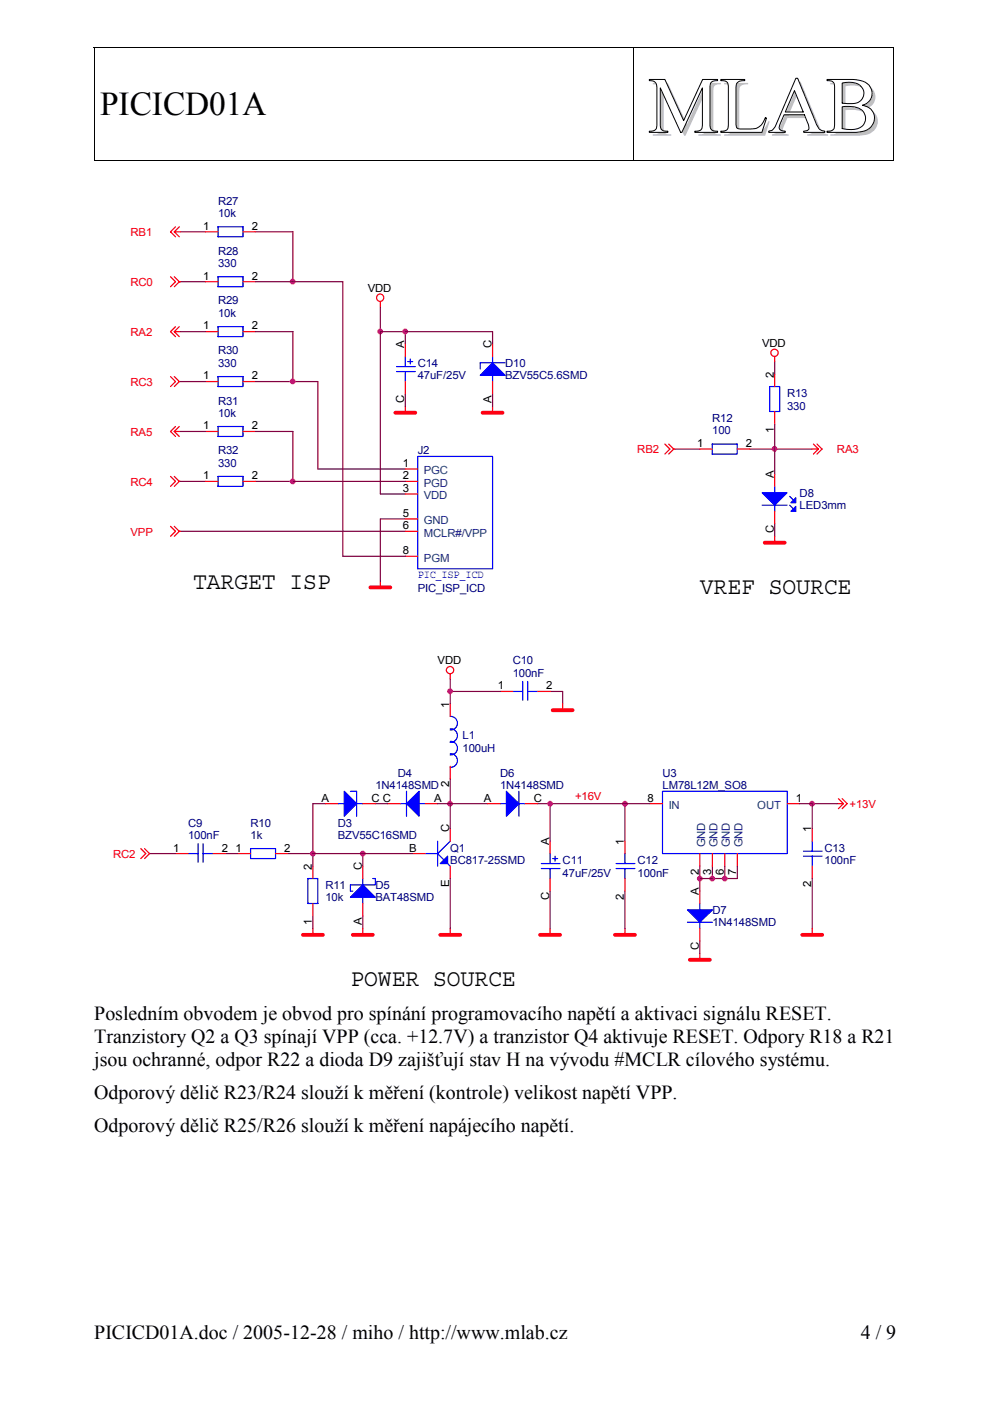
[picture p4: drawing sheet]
<svg xmlns="http://www.w3.org/2000/svg" width="210mm" height="297mm" viewBox="0 0 210 297" stroke-linecap="round" stroke-linejoin="round" font-family="sans-serif">
<defs><g id="words">
<text font-size="16.9" fill="#c0c0c0" x="138.1" y="28.8">MLAB</text>
<text font-size="7.1" x="21.2" y="24.5">PICICD01A</text>
<g font-size="5">
<text x="40.9" y="124.8">TARGET ISP</text>
<text x="148.4" y="125.9">VREF SOURCE</text>
<text x="74.3" y="209">POWER SOURCE</text>
</g>
<g font-size="4.2">
<text x="20" y="216.3">Posledním obvodem je obvod pro spínání programovacího napětí a aktivaci signálu RESET.</text>
<text x="20" y="221.1">Tranzistory Q2 a Q3 spínají VPP (cca. +12.7V) a tranzistor Q4 aktivuje RESET. Odpory R18 a R21</text>
<text x="20" y="226">jsou ochranné, odpor R22 a dioda D9 zajišťují stav H na vývodu #MCLR cílového systému.</text>
<text x="20" y="233">Odporový dělič R23/R24 slouží k měření (kontrole) velikost napětí VPP.</text>
<text x="20" y="240">Odporový dělič R25/R26 slouží k měření napájecího napětí.</text>
<text x="20" y="283.8">PICICD01A.doc / 2005-12-28 / miho / http://www.mlab.cz</text>
<text x="182.5" y="283.8">4 / 9</text>
</g>
<g font-size="2.4" fill="#000080">
<text x="46.2" y="43.4">R27</text>
<text x="46.2" y="46.1">10k</text>
<text x="46.2" y="54">R28</text>
<text x="46.2" y="56.6">330</text>
<text x="46.2" y="64.6">R29</text>
<text x="46.2" y="67.2">10k</text>
<text x="46.2" y="75.1">R30</text>
<text x="46.2" y="77.8">330</text>
<text x="88.6" y="77.8">C14</text>
<text x="107.1" y="77.8">D10</text>
<text x="88.6" y="80.4">47uF/25V</text>
<text x="107.1" y="80.4">BZV55C5.6SMD</text>
<text x="46.2" y="85.8">R31</text>
<text x="46.2" y="88.4">10k</text>
<text x="151" y="89.5">R12</text>
<text x="166.9" y="84.2">R13</text>
<text x="166.9" y="86.8">330</text>
<text x="151" y="92.1">100</text>
<text x="46.2" y="96.4">R32</text>
<text x="46.2" y="99">330</text>
<text x="88.6" y="96.4">J2</text>
<text x="169.5" y="105.3">D8</text>
<text x="169.5" y="108">LED3mm</text>
<text x="88.6" y="125.4">PIC_ISP_ICD</text>
<text x="108.7" y="140.8">C10</text>
<text x="108.7" y="143.5">100nF</text>
<text x="98.1" y="156.7">L1</text>
<text x="98.1" y="159.4">100uH</text>
<text x="79.6" y="167.3">1N4148SMD</text>
<text x="84.3" y="164.7">D4</text>
<text x="106" y="164.7">D6</text>
<text x="106" y="167.3">1N4148SMD</text>
<text x="140.5" y="164.7">U3</text>
<text x="140.5" y="167.3">LM78L12M_SO8</text>
<text x="39.9" y="175.3">C9</text>
<text x="39.9" y="177.9">100nF</text>
<text x="53.1" y="175.3">R10</text>
<text x="53.1" y="177.9">1k</text>
<text x="71.6" y="175.3">D3</text>
<text x="71.6" y="177.9">BZV55C16SMD</text>
<text x="95.5" y="180.6">Q1</text>
<text x="95.5" y="183.2">BC817-25SMD</text>
<text x="119.3" y="183.2">C11</text>
<text x="119.3" y="185.8">47uF/25V</text>
<text x="135.2" y="183.2">C12</text>
<text x="135.2" y="185.8">100nF</text>
<text x="174.8" y="180.6">C13</text>
<text x="174.8" y="183.2">100nF</text>
<text x="69" y="188.5">R11</text>
<text x="69" y="191.1">10k</text>
<text x="79.6" y="188.5">D5</text>
<text x="79.6" y="191.1">BAT48SMD</text>
<text x="151" y="193.8">D7</text>
<text x="151" y="196.4">1N4148SMD</text>
</g>
<g font-size="2.4" fill="#f00">
<text x="27.7" y="50">RB1</text>
<text x="27.7" y="60.6">RC0</text>
<text x="27.7" y="71.2">RA2</text>
<text x="27.7" y="81.8">RC3</text>
<text x="27.7" y="92.4">RA5</text>
<text x="135.1" y="96.1">RB2</text>
<text x="177.5" y="96.1">RA3</text>
<text x="27.7" y="103">RC4</text>
<text x="27.7" y="113.5">VPP</text>
<text x="121.9" y="169.7">+16V</text>
<text x="180.1" y="171.3">+13V</text>
<text x="24" y="181.9">RC2</text>
</g>
<g font-size="2.4">
<text x="43.1" y="48.7">1</text>
<text x="53.4" y="48.7">2</text>
<text x="43.1" y="59.3">1</text>
<text x="53.4" y="59.3">2</text>
<text x="78" y="61.9">VDD</text>
<text x="43.1" y="69.9">1</text>
<text x="53.4" y="69.9">2</text>
<text x="85.7" y="73.7" transform="rotate(-90 85.7 73.7)">A</text>
<text x="104.2" y="73.7" transform="rotate(-90 104.2 73.7)">C</text>
<text x="161.6" y="73.6">VDD</text>
<text x="43.1" y="80.4">1</text>
<text x="53.4" y="80.4">2</text>
<text x="164" y="80.1" transform="rotate(-90 164 80.1)">2</text>
<text x="85.7" y="85.4" transform="rotate(-90 85.7 85.4)">C</text>
<text x="104.2" y="85.4" transform="rotate(-90 104.2 85.4)">A</text>
<text x="43.1" y="91.1">1</text>
<text x="53.4" y="91.1">2</text>
<text x="147.8" y="94.7">1</text>
<text x="158.2" y="94.7">2</text>
<text x="164" y="91.8" transform="rotate(-90 164 91.8)">1</text>
<text x="43.1" y="101.6">1</text>
<text x="53.4" y="101.6">2</text>
<text x="85.4" y="99">1</text>
<text x="85.4" y="101.6">2</text>
<text x="164" y="101.3" transform="rotate(-90 164 101.3)">A</text>
<text x="85.4" y="104.3">3</text>
<text x="85.4" y="109.6">5</text>
<text x="85.4" y="112.2">6</text>
<text x="164" y="112.9" transform="rotate(-90 164 112.9)">C</text>
<text x="85.4" y="117.5">8</text>
<text x="92.8" y="140.8">VDD</text>
<text x="105.5" y="146.1">1</text>
<text x="115.8" y="146.1">2</text>
<text x="95.2" y="150" transform="rotate(-90 95.2 150)">1</text>
<text x="95.2" y="167" transform="rotate(-90 95.2 167)">2</text>
<text x="68.2" y="170">A</text>
<text x="78.8" y="170">C C</text>
<text x="92" y="170">A</text>
<text x="102.6" y="170">A</text>
<text x="113.2" y="170">C</text>
<text x="137.3" y="170">8</text>
<text x="168.7" y="170">1</text>
<text x="95.2" y="176.5" transform="rotate(-90 95.2 176.5)">C</text>
<text x="116.4" y="179.2" transform="rotate(-90 116.4 179.2)">A</text>
<text x="132.3" y="179.2" transform="rotate(-90 132.3 179.2)">1</text>
<text x="172" y="176.5" transform="rotate(-90 172 176.5)">1</text>
<text x="36.7" y="180.6">1</text>
<text x="47" y="180.6">2</text>
<text x="50" y="180.6">1</text>
<text x="60.3" y="180.6">2</text>
<text x="66.1" y="184.4" transform="rotate(-90 66.1 184.4)">2</text>
<text x="76.7" y="184.4" transform="rotate(-90 76.7 184.4)">C</text>
<text x="86.7" y="180.6">B</text>
<text x="148.2" y="185.5" transform="rotate(-90 148.2 185.5)">2</text>
<text x="150.8" y="185.5" transform="rotate(-90 150.8 185.5)">3</text>
<text x="153.5" y="185.5" transform="rotate(-90 153.5 185.5)">6</text>
<text x="156.1" y="185.5" transform="rotate(-90 156.1 185.5)">7</text>
<text x="95.2" y="188.1" transform="rotate(-90 95.2 188.1)">E</text>
<text x="116.4" y="190.8" transform="rotate(-90 116.4 190.8)">C</text>
<text x="132.3" y="190.8" transform="rotate(-90 132.3 190.8)">2</text>
<text x="148.2" y="189.7" transform="rotate(-90 148.2 189.7)">A</text>
<text x="172" y="188.1" transform="rotate(-90 172 188.1)">2</text>
<text x="66.1" y="196.1" transform="rotate(-90 66.1 196.1)">1</text>
<text x="76.7" y="196.1" transform="rotate(-90 76.7 196.1)">A</text>
<text x="148.2" y="201.4" transform="rotate(-90 148.2 201.4)">C</text>
</g>
<g font-size="2.4" fill="#004080">
<text x="89.9" y="100.6">PGC</text>
<text x="89.9" y="103.2">PGD</text>
<text x="89.9" y="105.9">VDD</text>
<text x="89.9" y="111.2">GND</text>
<text x="89.9" y="113.8">MCLR#/VPP</text>
<text x="89.9" y="119.1">PGM</text>
<text x="141.8" y="171.5">IN</text>
<text x="160.6" y="171.5">OUT</text>
<text x="149.5" y="179.7" transform="rotate(-90 149.5 179.7)">GND</text>
<text x="152.1" y="179.7" transform="rotate(-90 152.1 179.7)">GND</text>
<text x="154.8" y="179.7" transform="rotate(-90 154.8 179.7)">GND</text>
<text x="157.4" y="179.7" transform="rotate(-90 157.4 179.7)">GND</text>
</g>
<text font-size="2.4" fill="#00f" x="88.6" y="122.6">PIC_ISP_ICD</text>
</g></defs>
<path d="M137.7 16.8h3.3l3.9 8.8 4.1-8.8h3.1v.3a1.21 1.21 0 0 0-1.6 1.3v8.2a1.2 1.2 0 0 0 1.6 1.2v.3h-4.8v-.3a1.18 1.18 0 0 0 1.6-1.3v-7.9l-4.3 9.5h-.3l-4.3-9.5v8a1.2 1.2 0 0 0 1.6 1.2v.3h-3.9v-.3a1.21 1.21 0 0 0 1.6-1.3v-8a1.3 1.3 0 0 0-1.6-1.4z" fill="none" stroke="#000" stroke-width=".21"/>
<g fill="#fff">
<path d="M152.8 16.9h5.1z"/>
<path d="M152.8 16.9l5.1 .1z"/>
<path d="M152.8 17h5.1z"/>
<path d="M152.8 17l5.1 .1z"/>
<path d="M152.8 17.1h5.1z"/>
<path d="M153.2 17.1l4.3 .1z"/>
<path d="M153.5 17.2h3.6z"/>
<path d="M153.8 17.2l3.1 .1z"/>
<path d="M153.9 17.3h2.9z"/>
<path d="M154 17.3h2.7z"/>
<path d="M154 17.3l2.6 .1z"/>
<path d="M154.1 17.4h2.4z"/>
<path d="M154.1 17.4l2.4 .1z"/>
<path d="M154.2 17.5h2.2z"/>
<path d="M154.3 17.5l2 .1z"/>
<path d="M154.3 17.6h2z"/>
<path d="M154.3 17.6l2 .1z"/>
<path d="M154.3 17.7h2z"/>
<path d="M154.3 17.7l1.9 .1z"/>
<path d="M154.3 17.8h1.9z"/>
<path d="M154.3 17.8l1.9 .1z"/>
<path d="M154.3 17.9h1.8z"/>
<path d="M154.4 17.9l1.7 .1z"/>
<path d="M154.4 18h1.7z"/>
<path d="M154.4 18l1.7 .1z"/>
<path d="M154.4 18.1h1.7z"/>
<path d="M154.4 18.1l1.7 .1z"/>
<path d="M154.4 18.2h1.7z"/>
<path d="M154.4 18.2l1.7 .1z"/>
<path d="M154.4 18.3h1.7z"/>
<path d="M154.4 18.3l1.7 .1z"/>
<path d="M154.4 18.4h1.7z"/>
<path d="M154.4 18.4h1.6z"/>
<path d="M154.4 18.4l1.6 .1z"/>
<path d="M154.4 18.5h1.6z"/>
<path d="M154.4 18.5l1.6 .1z"/>
<path d="M154.4 18.6h1.6z"/>
<path d="M154.4 18.6l1.6 .1z"/>
<path d="M154.4 18.7h1.6z"/>
<path d="M154.4 18.7l1.6 .1z"/>
<path d="M154.4 18.8h1.6z"/>
<path d="M154.4 18.8l1.6 .1z"/>
<path d="M154.4 18.9h1.6z"/>
<path d="M154.4 18.9l1.6 .1z"/>
<path d="M154.4 19h1.6z"/>
<path d="M154.4 19l1.6 .1z"/>
<path d="M154.4 19.1h1.6z"/>
<path d="M154.4 19.1l1.6 .1z"/>
<path d="M154.4 19.2h1.6z"/>
<path d="M154.4 19.2l1.6 .1z"/>
<path d="M154.4 19.3h1.6z"/>
<path d="M154.4 19.3l1.6 .1z"/>
<path d="M154.4 19.4h1.6z"/>
<path d="M154.4 19.4l1.6 .1z"/>
<path d="M154.4 19.5h1.6z"/>
<path d="M154.4 19.5l1.6 .1z"/>
<path d="M154.4 19.6h1.6z"/>
<path d="M154.4 19.6l1.6 .1z"/>
<path d="M154.4 19.7h1.6z"/>
<path d="M154.4 19.7l1.6 .1z"/>
<path d="M154.4 19.8h1.6z"/>
<path d="M154.4 19.8l1.6 .1z"/>
<path d="M154.4 19.9h1.6z"/>
<path d="M154.4 19.9l1.6 .1z"/>
<path d="M154.4 20h1.6z"/>
<path d="M154.4 20l1.6 .1z"/>
<path d="M154.4 20.1h1.6z"/>
<path d="M154.4 20.1l1.6 .1z"/>
<path d="M154.4 20.2h1.6z"/>
<path d="M154.4 20.2l1.6 .1z"/>
<path d="M154.4 20.3h1.6z"/>
<path d="M154.4 20.3l1.6 .1z"/>
<path d="M154.4 20.4h1.6z"/>
<path d="M154.4 20.4l1.6 .1z"/>
<path d="M154.4 20.5h1.6z"/>
<path d="M154.4 20.5l1.6 .1z"/>
<path d="M154.4 20.6h1.6z"/>
<path d="M154.4 20.6l1.6 .1z"/>
<path d="M154.4 20.7h1.6z"/>
<path d="M154.4 20.7l1.6 .1z"/>
<path d="M154.4 20.8h1.6z"/>
<path d="M154.4 20.8l1.6 .1z"/>
<path d="M154.4 20.9h1.6z"/>
<path d="M154.4 20.9l1.6 .1z"/>
<path d="M154.4 21h1.6z"/>
<path d="M154.4 21l1.6 .1z"/>
<path d="M154.4 21.1h1.6z"/>
<path d="M154.4 21.1l1.6 .1z"/>
<path d="M154.4 21.2h1.6z"/>
<path d="M154.4 21.2l1.6 .1z"/>
<path d="M154.4 21.3h1.6z"/>
<path d="M154.4 21.3l1.6 .1z"/>
<path d="M154.4 21.4h1.6z"/>
<path d="M154.4 21.4l1.6 .1z"/>
<path d="M154.4 21.5h1.6z"/>
<path d="M154.4 21.5l1.6 .1z"/>
<path d="M154.4 21.6h1.6z"/>
<path d="M154.4 21.6l1.6 .1z"/>
<path d="M154.4 21.7h1.6z"/>
<path d="M154.4 21.7l1.6 .1z"/>
<path d="M154.4 21.8h1.6z"/>
<path d="M154.4 21.8l1.6 .1z"/>
<path d="M154.4 21.9h1.6z"/>
<path d="M154.4 21.9l1.6 .1z"/>
<path d="M154.4 22h1.6z"/>
<path d="M154.4 22l1.6 .1z"/>
<path d="M154.4 22.1h1.6z"/>
<path d="M154.4 22.1l1.6 .1z"/>
<path d="M154.4 22.2h1.6z"/>
<path d="M154.4 22.2l1.6 .1z"/>
<path d="M154.4 22.3h1.6z"/>
<path d="M154.4 22.3l1.6 .1z"/>
<path d="M154.4 22.4h1.6z"/>
<path d="M154.4 22.4l1.6 .1z"/>
<path d="M154.4 22.5h1.6z"/>
<path d="M154.4 22.5l1.6 .1z"/>
<path d="M154.4 22.6h1.6z"/>
<path d="M154.4 22.6l1.6 .1z"/>
<path d="M154.4 22.7h1.6z"/>
<path d="M154.4 22.7l1.6 .1z"/>
<path d="M154.4 22.8h1.6z"/>
<path d="M154.4 22.8l1.6 .1z"/>
<path d="M154.4 22.9h1.6z"/>
<path d="M154.4 22.9l1.6 .1z"/>
<path d="M154.4 23h1.6z"/>
<path d="M154.4 23l1.6 .1z"/>
<path d="M154.4 23.1h1.6z"/>
<path d="M154.4 23.1l1.6 .1z"/>
<path d="M154.4 23.2h1.6z"/>
<path d="M154.4 23.2l1.6 .1z"/>
<path d="M154.4 23.3h1.6z"/>
<path d="M154.4 23.3l1.6 .1z"/>
<path d="M154.4 23.4h1.6z"/>
<path d="M154.4 23.4l1.6 .1z"/>
<path d="M154.4 23.5h1.6z"/>
<path d="M154.4 23.5l1.6 .1z"/>
<path d="M154.4 23.6h1.6z"/>
<path d="M154.4 23.6l1.6 .1z"/>
<path d="M154.4 23.7h1.6z"/>
<path d="M154.4 23.7l1.6 .1z"/>
<path d="M154.4 23.8h1.6z"/>
<path d="M154.4 23.8l1.6 .1z"/>
<path d="M154.4 23.9h1.6z"/>
<path d="M154.4 23.9l1.6 .1z"/>
<path d="M154.4 24h1.6z"/>
<path d="M154.4 24l1.6 .1z"/>
<path d="M154.4 24.1h1.6z"/>
<path d="M154.4 24.1l1.6 .1z"/>
<path d="M154.4 24.2h1.6z"/>
<path d="M154.4 24.2l1.6 .1z"/>
<path d="M154.4 24.3h1.6z"/>
<path d="M154.4 24.3l1.6 .1z"/>
<path d="M154.4 24.4h1.6z"/>
<path d="M154.4 24.4l1.6 .1z"/>
<path d="M154.4 24.5h1.6z"/>
<path d="M154.4 24.5l1.6 .1z"/>
<path d="M154.4 24.6h1.6z"/>
<path d="M154.4 24.6l1.6 .1z"/>
<path d="M154.4 24.7h1.6z"/>
<path d="M154.4 24.7l1.6 .1z"/>
<path d="M154.4 24.8h1.6z"/>
<path d="M154.4 24.8l1.6 .1z"/>
<path d="M154.4 24.9h1.6z"/>
<path d="M154.4 24.9l1.6 .1z"/>
<path d="M154.4 25h1.6z"/>
<path d="M154.4 25l1.6 .1z"/>
<path d="M162.3 25l.2 .1z"/>
<path d="M154.4 25.1h1.6z"/>
<path d="M162.2 25.1h.3z"/>
<path d="M154.4 25.1l1.6 .1z"/>
<path d="M162.2 25.1l.3 .1z"/>
<path d="M154.4 25.2h1.6z"/>
<path d="M162.2 25.2h.3z"/>
<path d="M154.4 25.2l1.6 .1z"/>
<path d="M162.2 25.2l.3 .1z"/>
<path d="M154.4 25.3h1.6z"/>
<path d="M162.1 25.3h.3z"/>
<path d="M154.4 25.3l1.6 .1z"/>
<path d="M162.1 25.3l.3 .1z"/>
<path d="M154.4 25.4h1.6z"/>
<path d="M162.1 25.4h.3z"/>
<path d="M154.4 25.4l1.6 .1z"/>
<path d="M162.1 25.4l.3 .1z"/>
<path d="M154.4 25.5h1.6z"/>
<path d="M162.1 25.5h.3z"/>
<path d="M162.1 25.5h.2z"/>
<path d="M154.4 25.5l1.6 .1z"/>
<path d="M162 25.5l.3 .1z"/>
<path d="M154.4 25.6h1.6z"/>
<path d="M162 25.6h.3z"/>
<path d="M154.4 25.6l1.6 .1z"/>
<path d="M162 25.6l.3 .1z"/>
<path d="M154.4 25.7h1.6z"/>
<path d="M162 25.7h.3z"/>
<path d="M154.4 25.7l1.6 .1z"/>
<path d="M161.9 25.7l.4 .1z"/>
<path d="M154.4 25.8h1.6z"/>
<path d="M161.9 25.8h.4z"/>
<path d="M154.4 25.8l1.6 .1z"/>
<path d="M161.9 25.8l.4 .1z"/>
<path d="M154.4 25.9h1.6z"/>
<path d="M161.8 25.9h.5z"/>
<path d="M154.4 25.9l1.6 .1z"/>
<path d="M161.8 25.9l.4 .1z"/>
<path d="M154.4 26h1.6z"/>
<path d="M161.8 26h.4z"/>
<path d="M154.4 26l1.6 .1z"/>
<path d="M161.8 26l.4 .1z"/>
<path d="M154.4 26.1h1.6z"/>
<path d="M161.8 26.1h.4z"/>
<path d="M161.7 26.1h.5z"/>
<path d="M154.4 26.1l1.6 .1z"/>
<path d="M161.7 26.1l.5 .1z"/>
<path d="M154.4 26.2h1.6z"/>
<path d="M161.7 26.2h.4z"/>
<path d="M154.4 26.2l1.6 .1z"/>
<path d="M161.6 26.2l.5 .1z"/>
<path d="M154.4 26.3h1.6z"/>
<path d="M161.6 26.3h.5z"/>
<path d="M154.4 26.3l1.6 .1z"/>
<path d="M161.6 26.3l.5 .1z"/>
<path d="M154.4 26.4h1.6z"/>
<path d="M161.5 26.4h.6z"/>
<path d="M154.4 26.4l1.6 .1z"/>
<path d="M161.5 26.4l.6 .1z"/>
<path d="M154.4 26.5h1.6z"/>
<path d="M161.5 26.5h.6z"/>
<path d="M154.4 26.5l1.7 .1z"/>
<path d="M161.4 26.5l.7 .1z"/>
<path d="M154.4 26.6h1.7z"/>
<path d="M161.4 26.6h.7z"/>
<path d="M161.3 26.6h.7z"/>
<path d="M154.4 26.6l1.7 .1z"/>
<path d="M161.2 26.6l.8 .1z"/>
<path d="M154.4 26.7h1.7z"/>
<path d="M161.2 26.7h.8z"/>
<path d="M154.4 26.7l1.7 .1z"/>
<path d="M161.2 26.7l.8 .1z"/>
<path d="M154.4 26.8h1.7z"/>
<path d="M161.1 26.8h.9z"/>
<path d="M154.4 26.8l1.7 .1z"/>
<path d="M161 26.8l1 .1z"/>
<path d="M154.4 26.9h1.7z"/>
<path d="M161 26.9h.9z"/>
<path d="M154.4 26.9l1.8 .1z"/>
<path d="M160.9 26.9l1 .1z"/>
<path d="M154.4 27h1.8z"/>
<path d="M160.8 27h1.1z"/>
<path d="M154.4 27l1.8 .1z"/>
<path d="M160.7 27l1.2 .1z"/>
<path d="M154.3 27.1h1.9z"/>
<path d="M160.7 27.1h1.2z"/>
<path d="M154.3 27.1l2 .1z"/>
<path d="M160.6 27.1l1.2 .1z"/>
<path d="M154.3 27.2h2z"/>
<path d="M160.5 27.2h1.3z"/>
<path d="M160.4 27.2h1.4z"/>
<path d="M154.3 27.2l2.1 .1z"/>
<path d="M160.2 27.2l1.6 .1z"/>
<path d="M154.3 27.3h2.2z"/>
<path d="M160.1 27.3h1.7z"/>
<path d="M154.3 27.3l2.3 .1z"/>
<path d="M159.7 27.3l2.1 .1z"/>
<path d="M154.3 27.4h7.5z"/>
<path d="M154.2 27.4l7.6 .1z"/>
<path d="M154.2 27.5h7.6z"/>
<path d="M154.2 27.5h7.5z"/>
<path d="M154.1 27.5l7.6 .1z"/>
<path d="M154.1 27.6h7.6z"/>
<path d="M154 27.6l7.7 .1z"/>
<path d="M153.9 27.7h7.8z"/>
<path d="M153.8 27.7h7.9z"/>
<path d="M153.7 27.7l8 .1z"/>
<path d="M153.6 27.8h8z"/>
<path d="M152.8 27.8l8.8 .1z"/>
<path d="M152.8 27.9h8.8z"/>
<path d="M152.8 27.9l8.8 .1z"/>
<path d="M152.8 28h8.8z"/>
<path d="M152.8 28l8.7 .1z"/>
</g>
<path d="M152.8 16.8h5.1v.3a1.43 1.43 0 0 0-1.9 1.4v7.9l.2 .6 .3 .3h.4h2.3a2.98 2.98 0 0 0 3.1-2.3h.2l-1 3.1h-8.7v-.3a1.18 1.18 0 0 0 1.6-1.3v-8.2a1.2 1.2 0 0 0-1.6-1.2z" fill="none" stroke="#000" stroke-width=".21"/>
<g fill="#fff">
<path d="M168.7 16.6l.4 .1z"/>
<path d="M168.7 16.7h.4z"/>
<path d="M168.7 16.7h.5z"/>
<path d="M168.7 16.7l.5 .1z"/>
<path d="M168.7 16.8h.5z"/>
<path d="M168.7 16.8l.5 .1z"/>
<path d="M168.6 16.9h.6z"/>
<path d="M168.6 16.9l.6 .1z"/>
<path d="M168.6 17h.6z"/>
<path d="M168.6 17h.7z"/>
<path d="M168.6 17l.7 .1z"/>
<path d="M168.5 17.1h.8z"/>
<path d="M168.5 17.1l.8 .1z"/>
<path d="M168.5 17.2h.8z"/>
<path d="M168.5 17.2l.9 .1z"/>
<path d="M168.5 17.3h.9z"/>
<path d="M168.4 17.3h1z"/>
<path d="M168.4 17.3l1 .1z"/>
<path d="M168.4 17.4h1z"/>
<path d="M168.4 17.4l1.1 .1z"/>
<path d="M168.4 17.5h1.1z"/>
<path d="M168.4 17.5l1.1 .1z"/>
<path d="M168.3 17.6h1.2z"/>
<path d="M168.3 17.6l1.2 .1z"/>
<path d="M168.3 17.7h1.2z"/>
<path d="M168.3 17.7l1.3 .1z"/>
<path d="M168.2 17.8h1.4z"/>
<path d="M168.2 17.8l1.4 .1z"/>
<path d="M168.2 17.9h1.4z"/>
<path d="M168.2 17.9l1.5 .1z"/>
<path d="M168.1 18h1.6z"/>
<path d="M168.1 18l1.6 .1z"/>
<path d="M168.1 18.1h1.6z"/>
<path d="M168.1 18.1l1.7 .1z"/>
<path d="M168.1 18.2h1.7z"/>
<path d="M168.1 18.2l1.7 .1z"/>
<path d="M168 18.3h1.8z"/>
<path d="M168 18.3l1.8 .1z"/>
<path d="M168 18.4h1.8z"/>
<path d="M168 18.4l1.9 .1z"/>
<path d="M167.9 18.5h2z"/>
<path d="M167.9 18.5l2 .1z"/>
<path d="M167.9 18.6h2z"/>
<path d="M167.9 18.6l2.1 .1z"/>
<path d="M167.9 18.7h2.1z"/>
<path d="M167.9 18.7l2.1 .1z"/>
<path d="M167.8 18.8h2.2z"/>
<path d="M167.8 18.8l2.2 .1z"/>
<path d="M167.8 18.9h2.3z"/>
<path d="M167.8 18.9l2.3 .1z"/>
<path d="M167.7 19h2.4z"/>
<path d="M167.7 19l2.4 .1z"/>
<path d="M167.7 19.1h2.4z"/>
<path d="M167.7 19.1l2.4 .1z"/>
<path d="M167.6 19.2h2.6z"/>
<path d="M167.6 19.2l2.6 .1z"/>
<path d="M167.6 19.3h2.6z"/>
<path d="M167.6 19.3l.8 .1z"/>
<path d="M168.5 19.3l1.7 .1z"/>
<path d="M167.6 19.4h.8z"/>
<path d="M168.5 19.4h1.8z"/>
<path d="M167.6 19.4l.8 .1z"/>
<path d="M168.5 19.4l1.8 .1z"/>
<path d="M167.5 19.5h.9z"/>
<path d="M168.5 19.5h1.8z"/>
<path d="M167.5 19.5h.8z"/>
<path d="M167.5 19.5l.8 .1z"/>
<path d="M168.6 19.5l1.7 .1z"/>
<path d="M167.5 19.6h.8z"/>
<path d="M168.6 19.6h1.7z"/>
<path d="M167.5 19.6l.8 .1z"/>
<path d="M168.6 19.6l1.7 .1z"/>
<path d="M167.4 19.7h.9z"/>
<path d="M168.6 19.7h1.7z"/>
<path d="M167.4 19.7h.8z"/>
<path d="M168.7 19.7h1.7z"/>
<path d="M167.4 19.7l.8 .1z"/>
<path d="M168.7 19.7l1.7 .1z"/>
<path d="M167.4 19.8h.8z"/>
<path d="M168.7 19.8h1.7z"/>
<path d="M167.4 19.8l.8 .1z"/>
<path d="M168.7 19.8l1.7 .1z"/>
<path d="M167.3 19.9h.9z"/>
<path d="M168.7 19.9h1.8z"/>
<path d="M167.3 19.9l.8 .1z"/>
<path d="M168.7 19.9l1.8 .1z"/>
<path d="M167.3 20h.8z"/>
<path d="M168.7 20h1.8z"/>
<path d="M167.3 20l.8 .1z"/>
<path d="M168.8 20l1.7 .1z"/>
<path d="M167.3 20.1h.8z"/>
<path d="M168.8 20.1h1.8z"/>
<path d="M167.3 20.1l.8 .1z"/>
<path d="M168.8 20.1l1.8 .1z"/>
<path d="M167.2 20.2h.9z"/>
<path d="M168.8 20.2h1.8z"/>
<path d="M167.2 20.2l.8 .1z"/>
<path d="M168.8 20.2l1.8 .1z"/>
<path d="M167.2 20.3h.8z"/>
<path d="M168.9 20.3h1.7z"/>
<path d="M167.1 20.3l.9 .1z"/>
<path d="M168.9 20.3l1.7 .1z"/>
<path d="M167.1 20.4h.8z"/>
<path d="M168.9 20.4h1.7z"/>
<path d="M167.1 20.4l.8 .1z"/>
<path d="M169 20.4l1.7 .1z"/>
<path d="M167.1 20.5h.8z"/>
<path d="M169 20.5h1.7z"/>
<path d="M167.1 20.5l.8 .1z"/>
<path d="M169 20.5l1.7 .1z"/>
<path d="M167 20.6h.9z"/>
<path d="M169 20.6h1.7z"/>
<path d="M167 20.6l.9 .1z"/>
<path d="M169 20.6l1.8 .1z"/>
<path d="M167 20.7h.8z"/>
<path d="M169 20.7h1.8z"/>
<path d="M167 20.7l.8 .1z"/>
<path d="M169 20.7l1.8 .1z"/>
<path d="M167 20.8h.8z"/>
<path d="M169.1 20.8h1.7z"/>
<path d="M169.1 20.8h1.8z"/>
<path d="M166.9 20.8l.9 .1z"/>
<path d="M169.1 20.8l1.8 .1z"/>
<path d="M166.9 20.9h.8z"/>
<path d="M169.1 20.9h1.8z"/>
<path d="M166.9 20.9l.8 .1z"/>
<path d="M169.1 20.9l1.8 .1z"/>
<path d="M166.9 21h.8z"/>
<path d="M169.2 21h1.7z"/>
<path d="M166.9 21l.8 .1z"/>
<path d="M169.2 21l1.7 .1z"/>
<path d="M166.8 21.1h.9z"/>
<path d="M169.2 21.1h1.7z"/>
<path d="M166.8 21.1h.8z"/>
<path d="M166.8 21.1l.8 .1z"/>
<path d="M169.2 21.1l1.8 .1z"/>
<path d="M166.8 21.2h.8z"/>
<path d="M169.2 21.2h1.8z"/>
<path d="M166.8 21.2l.8 .1z"/>
<path d="M169.2 21.2l1.8 .1z"/>
<path d="M166.8 21.3h.8z"/>
<path d="M169.3 21.3h1.7z"/>
<path d="M166.8 21.3l.8 .1z"/>
<path d="M169.3 21.3l1.7 .1z"/>
<path d="M166.7 21.4h.9z"/>
<path d="M169.3 21.4h1.8z"/>
<path d="M166.7 21.4h.8z"/>
<path d="M166.7 21.4l.8 .1z"/>
<path d="M169.3 21.4l1.8 .1z"/>
<path d="M166.7 21.5h.8z"/>
<path d="M169.4 21.5h1.7z"/>
<path d="M166.7 21.5l.8 .1z"/>
<path d="M169.4 21.5l1.7 .1z"/>
<path d="M166.6 21.6h.8z"/>
<path d="M169.4 21.6h1.8z"/>
<path d="M166.6 21.6l.8 .1z"/>
<path d="M169.4 21.6l1.8 .1z"/>
<path d="M166.6 21.7h.8z"/>
<path d="M169.4 21.7h1.8z"/>
<path d="M169.5 21.7h1.7z"/>
<path d="M166.5 21.7l.9 .1z"/>
<path d="M169.5 21.7l1.7 .1z"/>
<path d="M166.5 21.8h.8z"/>
<path d="M169.5 21.8h1.7z"/>
<path d="M166.5 21.8l.8 .1z"/>
<path d="M169.5 21.8l1.7 .1z"/>
<path d="M166.5 21.9h.8z"/>
<path d="M169.5 21.9h1.8z"/>
<path d="M166.5 21.9l.8 .1z"/>
<path d="M169.5 21.9l1.8 .1z"/>
<path d="M166.5 22h.8z"/>
<path d="M169.6 22h1.7z"/>
<path d="M166.4 22l.9 .1z"/>
<path d="M169.6 22l1.7 .1z"/>
<path d="M166.4 22.1h.8z"/>
<path d="M169.6 22.1h1.8z"/>
<path d="M166.4 22.1l.8 .1z"/>
<path d="M169.6 22.1l1.8 .1z"/>
<path d="M166.4 22.2h.8z"/>
<path d="M169.6 22.2h1.8z"/>
<path d="M169.7 22.2h1.7z"/>
<path d="M166.3 22.2l.8 .1z"/>
<path d="M169.7 22.2l1.7 .1z"/>
<path d="M166.3 22.3h.8z"/>
<path d="M169.7 22.3h1.7z"/>
<path d="M166.3 22.3l.8 .1z"/>
<path d="M169.7 22.3l1.7 .1z"/>
<path d="M166.3 22.4h.8z"/>
<path d="M169.7 22.4h1.8z"/>
<path d="M166.3 22.4l.8 .1z"/>
<path d="M169.8 22.4l1.7 .1z"/>
<path d="M166.2 22.5h.8z"/>
<path d="M169.8 22.5h1.7z"/>
<path d="M166.2 22.5l.8 .1z"/>
<path d="M169.8 22.5l1.7 .1z"/>
<path d="M166.2 22.6h.8z"/>
<path d="M169.8 22.6h1.8z"/>
<path d="M166.2 22.6l.8 .1z"/>
<path d="M169.8 22.6l1.8 .1z"/>
<path d="M166.2 22.7h.8z"/>
<path d="M169.8 22.7h1.8z"/>
<path d="M166.2 22.7l.8 .1z"/>
<path d="M169.9 22.7l1.7 .1z"/>
<path d="M166.1 22.8h.8z"/>
<path d="M169.9 22.8h1.7z"/>
<path d="M169.9 22.8h1.8z"/>
<path d="M166.1 22.8l.8 .1z"/>
<path d="M169.9 22.8l1.8 .1z"/>
<path d="M166.1 22.9h.8z"/>
<path d="M169.9 22.9h1.8z"/>
<path d="M166 22.9l.9 .1z"/>
<path d="M170 22.9l1.7 .1z"/>
<path d="M166 23h.8z"/>
<path d="M170 23h1.7z"/>
<path d="M166 23l.8 .1z"/>
<path d="M170 23l1.7 .1z"/>
<path d="M166 23.1h.8z"/>
<path d="M170 23.1h1.7z"/>
<path d="M170 23.1h1.8z"/>
<path d="M165.9 23.1l.9 .1z"/>
<path d="M170.1 23.1l1.7 .1z"/>
<path d="M165.9 23.2h.9z"/>
<path d="M170.1 23.2h1.7z"/>
<path d="M165.9 23.2l.9 .1z"/>
<path d="M170.1 23.2l1.7 .1z"/>
<path d="M165.9 23.3h.8z"/>
<path d="M170.1 23.3h1.7z"/>
<path d="M170.1 23.3h1.8z"/>
<path d="M165.9 23.3l.8 .1z"/>
<path d="M170.1 23.3l1.8 .1z"/>
<path d="M165.9 23.4h.8z"/>
<path d="M170.1 23.4h1.8z"/>
<path d="M165.8 23.4l.8 .1z"/>
<path d="M170.2 23.4l1.7 .1z"/>
<path d="M165.8 23.5h.8z"/>
<path d="M170.2 23.5h1.7z"/>
<path d="M165.8 23.5l.8 .1z"/>
<path d="M170.2 23.5l1.8 .1z"/>
<path d="M165.8 23.6h.8z"/>
<path d="M170.2 23.6h1.8z"/>
<path d="M165.7 23.6l.8 .1z"/>
<path d="M170.3 23.6l1.7 .1z"/>
<path d="M165.7 23.7h.8z"/>
<path d="M170.3 23.7h1.7z"/>
<path d="M165.7 23.7l.8 .1z"/>
<path d="M170.3 23.7l1.7 .1z"/>
<path d="M165.7 23.8h6.3z"/>
<path d="M165.7 23.8l6.4 .1z"/>
<path d="M165.7 23.9h6.4z"/>
<path d="M165.6 23.9l6.5 .1z"/>
<path d="M165.6 24h6.5z"/>
<path d="M165.6 24l6.6 .1z"/>
<path d="M165.6 24.1h6.6z"/>
<path d="M165.5 24.1l6.7 .1z"/>
<path d="M165.5 24.2h6.7z"/>
<path d="M165.5 24.2l6.8 .1z"/>
<path d="M165.5 24.3h6.8z"/>
<path d="M165.4 24.3l6.9 .1z"/>
<path d="M165.4 24.4h.8z"/>
<path d="M170.6 24.4h1.7z"/>
<path d="M165.4 24.4l.8 .1z"/>
<path d="M170.6 24.4l1.7 .1z"/>
<path d="M165.4 24.5h.8z"/>
<path d="M170.6 24.5h1.7z"/>
<path d="M165.4 24.5l.8 .1z"/>
<path d="M170.6 24.5l1.8 .1z"/>
<path d="M165.4 24.6h.8z"/>
<path d="M170.6 24.6h1.8z"/>
<path d="M165.3 24.6l.8 .1z"/>
<path d="M170.6 24.6l1.8 .1z"/>
<path d="M165.3 24.7h.8z"/>
<path d="M170.7 24.7h1.7z"/>
<path d="M165.3 24.7l.8 .1z"/>
<path d="M170.7 24.7l1.8 .1z"/>
<path d="M165.3 24.8h.8z"/>
<path d="M170.7 24.8h1.8z"/>
<path d="M165.2 24.8l.8 .1z"/>
<path d="M170.7 24.8l1.8 .1z"/>
<path d="M165.2 24.9h.8z"/>
<path d="M170.8 24.9h1.7z"/>
<path d="M165.2 24.9l.8 .1z"/>
<path d="M170.8 24.9l1.7 .1z"/>
<path d="M165.2 25h.8z"/>
<path d="M170.8 25h1.8z"/>
<path d="M165.2 25h.7z"/>
<path d="M165.1 25l.8 .1z"/>
<path d="M170.8 25l1.8 .1z"/>
<path d="M165.1 25.1h.8z"/>
<path d="M170.9 25.1h1.7z"/>
<path d="M165.1 25.1l.8 .1z"/>
<path d="M170.9 25.1l1.7 .1z"/>
<path d="M165.1 25.2h.8z"/>
<path d="M170.9 25.2h1.7z"/>
<path d="M165.1 25.2l.8 .1z"/>
<path d="M170.9 25.2l1.7 .1z"/>
<path d="M165.1 25.3h.8z"/>
<path d="M170.9 25.3h1.7z"/>
<path d="M165.1 25.3h.7z"/>
<path d="M170.9 25.3h1.8z"/>
<path d="M165 25.3l.8 .1z"/>
<path d="M170.9 25.3l1.8 .1z"/>
<path d="M165 25.4h.8z"/>
<path d="M170.9 25.4h1.8z"/>
<path d="M165 25.4l.8 .1z"/>
<path d="M171 25.4l1.7 .1z"/>
<path d="M165 25.5h.8z"/>
<path d="M171 25.5h1.8z"/>
<path d="M164.9 25.5h.8z"/>
<path d="M164.9 25.5l.8 .1z"/>
<path d="M171 25.5l1.8 .1z"/>
<path d="M164.9 25.6h.8z"/>
<path d="M171 25.6h1.8z"/>
<path d="M164.9 25.6l.8 .1z"/>
<path d="M171.1 25.6l1.7 .1z"/>
<path d="M164.9 25.7h.8z"/>
<path d="M171.1 25.7h1.7z"/>
<path d="M164.8 25.7l.9 .1z"/>
<path d="M171.1 25.7l1.7 .1z"/>
<path d="M164.8 25.8h.9z"/>
<path d="M171.1 25.8h1.7z"/>
<path d="M164.8 25.8h.8z"/>
<path d="M171.1 25.8h1.8z"/>
<path d="M164.8 25.8l.8 .1z"/>
<path d="M171.2 25.8l1.7 .1z"/>
<path d="M164.8 25.9h.8z"/>
<path d="M171.2 25.9h1.7z"/>
<path d="M164.8 25.9l.8 .1z"/>
<path d="M171.2 25.9l1.7 .1z"/>
<path d="M164.8 26h.7z"/>
<path d="M171.2 26h1.7z"/>
<path d="M164.7 26l.8 .1z"/>
<path d="M171.2 26l1.8 .1z"/>
<path d="M164.7 26.1h.8z"/>
<path d="M171.2 26.1h1.8z"/>
<path d="M164.7 26.1l.8 .1z"/>
<path d="M171.3 26.1l1.7 .1z"/>
<path d="M164.7 26.2h.7z"/>
<path d="M171.3 26.2h1.7z"/>
<path d="M164.6 26.2l.8 .1z"/>
<path d="M171.3 26.2l1.8 .1z"/>
<path d="M164.6 26.3h.8z"/>
<path d="M171.3 26.3h1.8z"/>
<path d="M164.6 26.3l.8 .1z"/>
<path d="M171.4 26.3l1.7 .1z"/>
<path d="M164.6 26.4h.8z"/>
<path d="M171.4 26.4h1.7z"/>
<path d="M164.5 26.4h.9z"/>
<path d="M164.5 26.4l.9 .1z"/>
<path d="M171.4 26.4l1.7 .1z"/>
<path d="M164.5 26.5h.9z"/>
<path d="M171.4 26.5h1.7z"/>
<path d="M164.5 26.5l.8 .1z"/>
<path d="M171.4 26.5l1.8 .1z"/>
<path d="M164.5 26.6h.8z"/>
<path d="M171.4 26.6h1.8z"/>
<path d="M164.5 26.6l.8 .1z"/>
<path d="M171.4 26.6l1.8 .1z"/>
<path d="M164.4 26.7h.9z"/>
<path d="M171.4 26.7h1.9z"/>
<path d="M164.4 26.7l.9 .1z"/>
<path d="M171.4 26.7l1.9 .1z"/>
<path d="M164.4 26.8h.9z"/>
<path d="M171.4 26.8h1.9z"/>
<path d="M164.4 26.8l.8 .1z"/>
<path d="M171.5 26.8l1.9 .1z"/>
<path d="M164.3 26.9h.9z"/>
<path d="M171.5 26.9h1.9z"/>
<path d="M164.3 26.9l.9 .1z"/>
<path d="M171.5 26.9l1.9 .1z"/>
<path d="M164.3 27h.9z"/>
<path d="M171.5 27h1.9z"/>
<path d="M164.3 27l.9 .1z"/>
<path d="M171.5 27l2 .1z"/>
<path d="M164.2 27.1h1z"/>
<path d="M171.5 27.1h2z"/>
<path d="M164.2 27.1l1 .1z"/>
<path d="M171.5 27.1l2 .1z"/>
<path d="M164.2 27.2h1z"/>
<path d="M171.5 27.2h2.1z"/>
<path d="M164.1 27.2h1.1z"/>
<path d="M164.1 27.2l1.1 .1z"/>
<path d="M171.5 27.2l2.1 .1z"/>
<path d="M164 27.3h1.2z"/>
<path d="M171.5 27.3h2.2z"/>
<path d="M164 27.3l1.3 .1z"/>
<path d="M171.5 27.3l2.2 .1z"/>
<path d="M164 27.4h1.3z"/>
<path d="M171.5 27.4h2.2z"/>
<path d="M164 27.4l1.3 .1z"/>
<path d="M171.5 27.4l2.2 .1z"/>
<path d="M163.9 27.5h1.5z"/>
<path d="M171.4 27.5h2.4z"/>
<path d="M171.4 27.5h2.5z"/>
<path d="M163.8 27.5l1.6 .1z"/>
<path d="M171.4 27.5l2.5 .1z"/>
<path d="M163.8 27.6h1.6z"/>
<path d="M171.3 27.6h2.7z"/>
<path d="M163.7 27.6l1.8 .1z"/>
<path d="M171.3 27.6l2.8 .1z"/>
<path d="M163.6 27.7h2z"/>
<path d="M171.2 27.7h3z"/>
<path d="M163.5 27.7h2.2z"/>
<path d="M163.3 27.7l2.5 .1z"/>
<path d="M170.9 27.7l3.6 .1z"/>
<path d="M163.1 27.8h3z"/>
<path d="M170.7 27.8h4.1z"/>
<path d="M163 27.8l3.5 .1z"/>
<path d="M170.4 27.8l4.5 .1z"/>
<path d="M163 27.9h3.5z"/>
<path d="M170.4 27.9h4.5z"/>
<path d="M163 27.9l3.5 .1z"/>
<path d="M170.4 27.9l4.5 .1z"/>
<path d="M163 28h3.5z"/>
<path d="M170.4 28h4.5z"/>
<path d="M163 28l3.5 .1z"/>
<path d="M170.4 28l4.5 .1z"/>
</g>
<path d="M168.4 19.2l1.9 4.5h-3.8zM168.7 16.6h.4l4 9.9a1.99 1.99 0 0 0 1.8 1.3v.3h-4.5v-.3a.93 .93 0 0 0 1-.4 .93 .93 0 0 0 0-1.1l-.8-2h-4.4l-.8 2.1a.83 .83 0 0 0-.1 1 .83 .83 0 0 0 .8 .4h.4v.3h-3.5v-.3l.7-.2 .6-.7z" fill="none" stroke="#000" stroke-width=".21"/>
<g fill="#fff">
<path d="M175.3 16.9h5.5z"/>
<path d="M175.3 16.9l6.1 .1z"/>
<path d="M175.3 17h6.4z"/>
<path d="M175.3 17h6.6z"/>
<path d="M175.3 17l6.9 .1z"/>
<path d="M175.3 17.1h7.1z"/>
<path d="M175.8 17.1l6.8 .1z"/>
<path d="M176.1 17.2h6.6z"/>
<path d="M176.3 17.2l6.6 .1z"/>
<path d="M176.4 17.3h6.6z"/>
<path d="M176.5 17.3h6.6z"/>
<path d="M176.5 17.3l6.7 .1z"/>
<path d="M176.6 17.4h6.7z"/>
<path d="M176.6 17.4l6.8 .1z"/>
<path d="M176.7 17.5h6.8z"/>
<path d="M176.7 17.5h2.6z"/>
<path d="M180.8 17.5h2.8z"/>
<path d="M176.7 17.5l2.2 .1z"/>
<path d="M181.1 17.5l2.5 .1z"/>
<path d="M176.8 17.6h1.9z"/>
<path d="M181.3 17.6h2.3z"/>
<path d="M176.8 17.6l1.8 .1z"/>
<path d="M181.4 17.6l2.3 .1z"/>
<path d="M176.8 17.7h1.8z"/>
<path d="M181.5 17.7h2.3z"/>
<path d="M176.8 17.7l1.8 .1z"/>
<path d="M181.7 17.7l2.2 .1z"/>
<path d="M176.9 17.8h1.7z"/>
<path d="M181.8 17.8h2.1z"/>
<path d="M181.9 17.8h2z"/>
<path d="M176.9 17.8l1.7 .1z"/>
<path d="M181.9 17.8l2.1 .1z"/>
<path d="M176.9 17.9h1.7z"/>
<path d="M182 17.9h2z"/>
<path d="M176.9 17.9l1.7 .1z"/>
<path d="M182.1 17.9l2 .1z"/>
<path d="M176.9 18h1.7z"/>
<path d="M182.1 18h2z"/>
<path d="M176.9 18l1.7 .1z"/>
<path d="M182.2 18l2 .1z"/>
<path d="M176.9 18.1h1.7z"/>
<path d="M182.2 18.1h2z"/>
<path d="M182.3 18.1h2z"/>
<path d="M176.9 18.1l1.7 .1z"/>
<path d="M182.4 18.1l1.9 .1z"/>
<path d="M177 18.2h1.6z"/>
<path d="M182.4 18.2h1.9z"/>
<path d="M177 18.2l1.6 .1z"/>
<path d="M182.5 18.2l1.9 .1z"/>
<path d="M177 18.3h1.6z"/>
<path d="M182.5 18.3h1.9z"/>
<path d="M177 18.3l1.6 .1z"/>
<path d="M182.5 18.3l1.9 .1z"/>
<path d="M177 18.4h1.6z"/>
<path d="M182.5 18.4h1.9z"/>
<path d="M182.6 18.4h1.8z"/>
<path d="M177 18.4l1.6 .1z"/>
<path d="M182.6 18.4l1.9 .1z"/>
<path d="M177 18.5h1.6z"/>
<path d="M182.7 18.5h1.8z"/>
<path d="M177 18.5l1.6 .1z"/>
<path d="M182.7 18.5l1.8 .1z"/>
<path d="M177 18.6h1.6z"/>
<path d="M182.8 18.6h1.8z"/>
<path d="M177 18.6l1.6 .1z"/>
<path d="M182.8 18.6l1.8 .1z"/>
<path d="M177 18.7h1.6z"/>
<path d="M182.8 18.7h1.8z"/>
<path d="M177 18.7l1.6 .1z"/>
<path d="M182.8 18.7l1.9 .1z"/>
<path d="M177 18.8h1.6z"/>
<path d="M182.9 18.8h1.8z"/>
<path d="M177 18.8l1.6 .1z"/>
<path d="M182.9 18.8l1.8 .1z"/>
<path d="M177 18.9h1.6z"/>
<path d="M182.9 18.9h1.8z"/>
<path d="M183 18.9h1.7z"/>
<path d="M177 18.9l1.6 .1z"/>
<path d="M183 18.9l1.7 .1z"/>
<path d="M177 19h1.6z"/>
<path d="M183 19h1.7z"/>
<path d="M177 19l1.6 .1z"/>
<path d="M183 19l1.8 .1z"/>
<path d="M177 19.1h1.6z"/>
<path d="M183 19.1h1.8z"/>
<path d="M177 19.1l1.6 .1z"/>
<path d="M183 19.1l1.8 .1z"/>
<path d="M177 19.2h1.6z"/>
<path d="M183 19.2h1.8z"/>
<path d="M183.1 19.2h1.7z"/>
<path d="M177 19.2l1.6 .1z"/>
<path d="M183.1 19.2l1.7 .1z"/>
<path d="M177 19.3h1.6z"/>
<path d="M183.1 19.3h1.7z"/>
<path d="M177 19.3l1.6 .1z"/>
<path d="M183.1 19.3l1.8 .1z"/>
<path d="M177 19.4h1.6z"/>
<path d="M183.1 19.4h1.8z"/>
<path d="M177 19.4l1.6 .1z"/>
<path d="M183.1 19.4l1.8 .1z"/>
<path d="M177 19.5h1.6z"/>
<path d="M183.1 19.5h1.8z"/>
<path d="M177 19.5l1.6 .1z"/>
<path d="M183.1 19.5l1.8 .1z"/>
<path d="M177 19.6h1.6z"/>
<path d="M183.2 19.6h1.7z"/>
<path d="M177 19.6l1.6 .1z"/>
<path d="M183.2 19.6l1.7 .1z"/>
<path d="M177 19.7h1.6z"/>
<path d="M183.2 19.7h1.7z"/>
<path d="M177 19.7l1.6 .1z"/>
<path d="M183.2 19.7l1.7 .1z"/>
<path d="M177 19.8h1.6z"/>
<path d="M183.2 19.8h1.7z"/>
<path d="M177 19.8l1.6 .1z"/>
<path d="M183.2 19.8l1.7 .1z"/>
<path d="M177 19.9h1.6z"/>
<path d="M183.2 19.9h1.7z"/>
<path d="M177 19.9l1.6 .1z"/>
<path d="M183.2 19.9l1.7 .1z"/>
<path d="M177 20h1.6z"/>
<path d="M183.1 20h1.8z"/>
<path d="M177 20l1.6 .1z"/>
<path d="M183.1 20l1.8 .1z"/>
<path d="M177 20.1h1.6z"/>
<path d="M183.1 20.1h1.8z"/>
<path d="M177 20.1l1.6 .1z"/>
<path d="M183.1 20.1l1.8 .1z"/>
<path d="M177 20.2h1.6z"/>
<path d="M183.1 20.2h1.8z"/>
<path d="M177 20.2l1.6 .1z"/>
<path d="M183.1 20.2l1.8 .1z"/>
<path d="M177 20.3h1.6z"/>
<path d="M183.1 20.3h1.8z"/>
<path d="M177 20.3l1.6 .1z"/>
<path d="M183.1 20.3l1.8 .1z"/>
<path d="M177 20.4h1.6z"/>
<path d="M183.1 20.4h1.7z"/>
<path d="M177 20.4l1.6 .1z"/>
<path d="M183.1 20.4l1.7 .1z"/>
<path d="M177 20.5h1.6z"/>
<path d="M183 20.5h1.8z"/>
<path d="M177 20.5l1.6 .1z"/>
<path d="M183 20.5l1.8 .1z"/>
<path d="M177 20.6h1.6z"/>
<path d="M183 20.6h1.8z"/>
<path d="M177 20.6l1.6 .1z"/>
<path d="M183 20.6l1.8 .1z"/>
<path d="M177 20.7h1.6z"/>
<path d="M183 20.7h1.8z"/>
<path d="M177 20.7l1.6 .1z"/>
<path d="M182.9 20.7l1.8 .1z"/>
<path d="M177 20.8h1.6z"/>
<path d="M182.9 20.8h1.8z"/>
<path d="M177 20.8l1.6 .1z"/>
<path d="M182.9 20.8l1.8 .1z"/>
<path d="M177 20.9h1.6z"/>
<path d="M182.8 20.9h1.9z"/>
<path d="M177 20.9l1.6 .1z"/>
<path d="M182.8 20.9l1.9 .1z"/>
<path d="M177 21h1.6z"/>
<path d="M182.8 21h1.8z"/>
<path d="M177 21l1.6 .1z"/>
<path d="M182.8 21l1.8 .1z"/>
<path d="M177 21.1h1.6z"/>
<path d="M182.8 21.1h1.8z"/>
<path d="M182.7 21.1h1.9z"/>
<path d="M177 21.1l1.6 .1z"/>
<path d="M182.7 21.1l1.8 .1z"/>
<path d="M177 21.2h1.6z"/>
<path d="M182.6 21.2h1.9z"/>
<path d="M177 21.2l1.6 .1z"/>
<path d="M182.6 21.2l1.9 .1z"/>
<path d="M177 21.3h1.6z"/>
<path d="M182.5 21.3h1.9z"/>
<path d="M177 21.3l1.6 .1z"/>
<path d="M182.5 21.3l1.9 .1z"/>
<path d="M177 21.4h1.6z"/>
<path d="M182.5 21.4h1.9z"/>
<path d="M177 21.4l1.6 .1z"/>
<path d="M182.4 21.4l1.9 .1z"/>
<path d="M177 21.5h1.6z"/>
<path d="M182.3 21.5h2z"/>
<path d="M177 21.5l1.6 .1z"/>
<path d="M182.2 21.5l2 .1z"/>
<path d="M177 21.6h1.6z"/>
<path d="M182.2 21.6h2z"/>
<path d="M177 21.6l1.6 .1z"/>
<path d="M182.1 21.6l2 .1z"/>
<path d="M177 21.7h1.6z"/>
<path d="M182.1 21.7h2z"/>
<path d="M182 21.7h2.1z"/>
<path d="M177 21.7l1.6 .1z"/>
<path d="M181.9 21.7l2.1 .1z"/>
<path d="M177 21.8h1.6z"/>
<path d="M181.8 21.8h2.2z"/>
<path d="M177 21.8l1.6 .1z"/>
<path d="M181.7 21.8l2.2 .1z"/>
<path d="M177 21.9h1.6z"/>
<path d="M181.6 21.9h2.3z"/>
<path d="M177 21.9h1.8z"/>
<path d="M181.3 21.9h2.5z"/>
<path d="M177 21.9l2.2 .1z"/>
<path d="M181.2 21.9l2.6 .1z"/>
<path d="M177 22h6.7z"/>
<path d="M177 22l6.6 .1z"/>
<path d="M177 22.1h6.5z"/>
<path d="M177 22.1l6.4 .1z"/>
<path d="M177 22.2h6.3z"/>
<path d="M177 22.2h6.2z"/>
<path d="M177 22.2l6.1 .1z"/>
<path d="M177 22.3h6z"/>
<path d="M177 22.3l5.9 .1z"/>
<path d="M177 22.4h6z"/>
<path d="M177 22.4l6.2 .1z"/>
<path d="M177 22.5h6.3z"/>
<path d="M177 22.5h6.4z"/>
<path d="M177 22.5l6.6 .1z"/>
<path d="M177 22.6h2.2z"/>
<path d="M180 22.6h3.7z"/>
<path d="M177 22.6l1.8 .1z"/>
<path d="M180.6 22.6l3.2 .1z"/>
<path d="M177 22.7h1.6z"/>
<path d="M181.1 22.7h2.8z"/>
<path d="M177 22.7l1.6 .1z"/>
<path d="M181.3 22.7l2.7 .1z"/>
<path d="M177 22.8h1.6z"/>
<path d="M181.5 22.8h2.6z"/>
<path d="M181.6 22.8h2.5z"/>
<path d="M177 22.8l1.6 .1z"/>
<path d="M181.7 22.8l2.5 .1z"/>
<path d="M177 22.9h1.6z"/>
<path d="M181.9 22.9h2.4z"/>
<path d="M177 22.9l1.6 .1z"/>
<path d="M182 22.9l2.3 .1z"/>
<path d="M177 23h1.6z"/>
<path d="M182.1 23h2.3z"/>
<path d="M177 23l1.6 .1z"/>
<path d="M182.2 23l2.2 .1z"/>
<path d="M177 23.1h1.6z"/>
<path d="M182.2 23.1h2.3z"/>
<path d="M182.3 23.1h2.3z"/>
<path d="M177 23.1l1.6 .1z"/>
<path d="M182.4 23.1l2.2 .1z"/>
<path d="M177 23.2h1.6z"/>
<path d="M182.5 23.2h2.2z"/>
<path d="M177 23.2l1.6 .1z"/>
<path d="M182.5 23.2l2.2 .1z"/>
<path d="M177 23.3h1.6z"/>
<path d="M182.6 23.3h2.1z"/>
<path d="M182.7 23.3h2z"/>
<path d="M177 23.3l1.6 .1z"/>
<path d="M182.7 23.3l2.1 .1z"/>
<path d="M177 23.4h1.6z"/>
<path d="M182.8 23.4h2z"/>
<path d="M177 23.4l1.6 .1z"/>
<path d="M182.8 23.4l2.1 .1z"/>
<path d="M177 23.5h1.6z"/>
<path d="M182.8 23.5h2.1z"/>
<path d="M177 23.5l1.6 .1z"/>
<path d="M182.9 23.5l2 .1z"/>
<path d="M177 23.6h1.6z"/>
<path d="M182.9 23.6h2.1z"/>
<path d="M183 23.6h2z"/>
<path d="M177 23.6l1.6 .1z"/>
<path d="M183 23.6l2 .1z"/>
<path d="M177 23.7h1.6z"/>
<path d="M183 23.7h2z"/>
<path d="M177 23.7l1.6 .1z"/>
<path d="M183 23.7l2 .1z"/>
<path d="M177 23.8h1.6z"/>
<path d="M183.1 23.8h2z"/>
<path d="M177 23.8l1.6 .1z"/>
<path d="M183.1 23.8l2 .1z"/>
<path d="M177 23.9h1.6z"/>
<path d="M183.1 23.9h2z"/>
<path d="M183.2 23.9h2z"/>
<path d="M177 23.9l1.6 .1z"/>
<path d="M183.2 23.9l2 .1z"/>
<path d="M177 24h1.6z"/>
<path d="M183.2 24h2z"/>
<path d="M177 24l1.6 .1z"/>
<path d="M183.2 24l2 .1z"/>
<path d="M177 24.1h1.6z"/>
<path d="M183.3 24.1h2z"/>
<path d="M177 24.1l1.6 .1z"/>
<path d="M183.3 24.1l2 .1z"/>
<path d="M177 24.2h1.6z"/>
<path d="M183.3 24.2h2z"/>
<path d="M177 24.2l1.6 .1z"/>
<path d="M183.3 24.2l2 .1z"/>
<path d="M177 24.3h1.6z"/>
<path d="M183.3 24.3h2z"/>
<path d="M177 24.3l1.6 .1z"/>
<path d="M183.3 24.3l2 .1z"/>
<path d="M177 24.4h1.6z"/>
<path d="M183.4 24.4h1.9z"/>
<path d="M177 24.4l1.6 .1z"/>
<path d="M183.4 24.4l2 .1z"/>
<path d="M177 24.5h1.6z"/>
<path d="M183.4 24.5h2z"/>
<path d="M177 24.5l1.6 .1z"/>
<path d="M183.4 24.5l2 .1z"/>
<path d="M177 24.6h1.6z"/>
<path d="M183.5 24.6h1.9z"/>
<path d="M177 24.6l1.6 .1z"/>
<path d="M183.5 24.6l1.9 .1z"/>
<path d="M177 24.7h1.6z"/>
<path d="M183.5 24.7h1.9z"/>
<path d="M177 24.7l1.6 .1z"/>
<path d="M183.5 24.7l1.9 .1z"/>
<path d="M177 24.8h1.6z"/>
<path d="M183.5 24.8h1.9z"/>
<path d="M177 24.8l1.6 .1z"/>
<path d="M183.5 24.8l1.9 .1z"/>
<path d="M177 24.9h1.6z"/>
<path d="M183.5 24.9h1.9z"/>
<path d="M177 24.9l1.6 .1z"/>
<path d="M183.5 24.9l1.9 .1z"/>
<path d="M177 25h1.6z"/>
<path d="M183.5 25h1.9z"/>
<path d="M177 25l1.6 .1z"/>
<path d="M183.5 25l1.9 .1z"/>
<path d="M177 25.1h1.6z"/>
<path d="M183.5 25.1h1.9z"/>
<path d="M177 25.1l1.6 .1z"/>
<path d="M183.5 25.1l1.9 .1z"/>
<path d="M177 25.2h1.6z"/>
<path d="M183.5 25.2h1.9z"/>
<path d="M177 25.2l1.6 .1z"/>
<path d="M183.5 25.2l1.9 .1z"/>
<path d="M177 25.3h1.6z"/>
<path d="M183.5 25.3h1.9z"/>
<path d="M177 25.3l1.6 .1z"/>
<path d="M183.5 25.3l1.9 .1z"/>
<path d="M177 25.4h1.6z"/>
<path d="M183.5 25.4h1.9z"/>
<path d="M177 25.4l1.6 .1z"/>
<path d="M183.5 25.4l1.9 .1z"/>
<path d="M177 25.5h1.6z"/>
<path d="M183.5 25.5h1.9z"/>
<path d="M177 25.5l1.6 .1z"/>
<path d="M183.5 25.5l1.8 .1z"/>
<path d="M177 25.6h1.6z"/>
<path d="M183.5 25.6h1.8z"/>
<path d="M177 25.6l1.6 .1z"/>
<path d="M183.5 25.6l1.8 .1z"/>
<path d="M177 25.7h1.6z"/>
<path d="M183.5 25.7h1.8z"/>
<path d="M177 25.7l1.6 .1z"/>
<path d="M183.4 25.7l1.9 .1z"/>
<path d="M177 25.8h1.6z"/>
<path d="M183.4 25.8h1.9z"/>
<path d="M177 25.8l1.6 .1z"/>
<path d="M183.4 25.8l1.9 .1z"/>
<path d="M177 25.9h1.6z"/>
<path d="M183.4 25.9h1.9z"/>
<path d="M177 25.9l1.6 .1z"/>
<path d="M183.3 25.9l2 .1z"/>
<path d="M177 26h1.6z"/>
<path d="M183.3 26h2z"/>
<path d="M177 26l1.6 .1z"/>
<path d="M183.3 26l1.9 .1z"/>
<path d="M177 26.1h1.6z"/>
<path d="M183.3 26.1h1.9z"/>
<path d="M177 26.1l1.6 .1z"/>
<path d="M183.3 26.1l1.9 .1z"/>
<path d="M177 26.2h1.6z"/>
<path d="M183.3 26.2h1.8z"/>
<path d="M177 26.2l1.6 .1z"/>
<path d="M183.2 26.2l1.9 .1z"/>
<path d="M177 26.3h1.6z"/>
<path d="M183.2 26.3h1.9z"/>
<path d="M177 26.3l1.6 .1z"/>
<path d="M183.2 26.3l1.9 .1z"/>
<path d="M177 26.4h1.6z"/>
<path d="M183.2 26.4h1.8z"/>
<path d="M183.1 26.4h1.9z"/>
<path d="M177 26.4l1.6 .1z"/>
<path d="M183.1 26.4l1.9 .1z"/>
<path d="M177 26.5h1.6z"/>
<path d="M183.1 26.5h1.9z"/>
<path d="M177 26.5l1.6 .1z"/>
<path d="M183 26.5l2 .1z"/>
<path d="M177 26.6h1.6z"/>
<path d="M183 26.6h2z"/>
<path d="M183 26.6h1.9z"/>
<path d="M177 26.6l1.6 .1z"/>
<path d="M182.9 26.6l2 .1z"/>
<path d="M177 26.7h1.6z"/>
<path d="M182.9 26.7h1.9z"/>
<path d="M177 26.7l1.6 .1z"/>
<path d="M182.8 26.7l2 .1z"/>
<path d="M176.9 26.8h1.7z"/>
<path d="M182.8 26.8h2z"/>
<path d="M176.9 26.8l1.7 .1z"/>
<path d="M182.8 26.8l1.9 .1z"/>
<path d="M176.9 26.9h1.7z"/>
<path d="M182.7 26.9h2z"/>
<path d="M182.6 26.9h2.1z"/>
<path d="M176.9 26.9l1.7 .1z"/>
<path d="M182.5 26.9l2.2 .1z"/>
<path d="M176.9 27h1.7z"/>
<path d="M182.5 27h2.1z"/>
<path d="M176.9 27l1.7 .1z"/>
<path d="M182.4 27l2.2 .1z"/>
<path d="M176.9 27.1h1.7z"/>
<path d="M182.3 27.1h2.2z"/>
<path d="M176.9 27.1l1.7 .1z"/>
<path d="M182.3 27.1l2.2 .1z"/>
<path d="M176.9 27.2h1.7z"/>
<path d="M182.2 27.2h2.2z"/>
<path d="M182.1 27.2h2.3z"/>
<path d="M176.9 27.2l1.7 .1z"/>
<path d="M181.9 27.2l2.4 .1z"/>
<path d="M176.8 27.3h1.8z"/>
<path d="M181.9 27.3h2.4z"/>
<path d="M176.8 27.3l2.1 .1z"/>
<path d="M181.8 27.3l2.4 .1z"/>
<path d="M176.8 27.4h2.4z"/>
<path d="M181.5 27.4h2.6z"/>
<path d="M176.7 27.4l2.7 .1z"/>
<path d="M181.3 27.4l2.8 .1z"/>
<path d="M176.7 27.5h2.8z"/>
<path d="M181.1 27.5h2.9z"/>
<path d="M176.7 27.5h7.2z"/>
<path d="M176.6 27.5l7.3 .1z"/>
<path d="M176.6 27.6h7.2z"/>
<path d="M176.5 27.6l7.2 .1z"/>
<path d="M176.4 27.7h7.2z"/>
<path d="M176.4 27.7h7.1z"/>
<path d="M176.2 27.7l7.2 .1z"/>
<path d="M176.1 27.8h7.1z"/>
<path d="M175.3 27.8l7.7 .1z"/>
<path d="M175.3 27.9h7.6z"/>
<path d="M175.3 27.9l7.3 .1z"/>
<path d="M175.3 28h7.1z"/>
<path d="M175.3 28h7z"/>
<path d="M175.3 28l6.4 .1z"/>
</g>
<path d="M19.9 10.1h169.7M20 10.2v23.9M134.3 10.2v23.9M175.3 16.8h5.5a4.2 4.2 0 0 1 3.7 1.7 2.53 2.53 0 0 1-1.6 3.8 2.79 2.79 0 0 1 2.5 2.8 2.79 2.79 0 0 1-2.5 2.8l-1.4 .2h-6.2v-.3a1.21 1.21 0 0 0 1.7-1.3v-8.2a1.2 1.2 0 0 0-1.7-1.2zM178.6 17.6a4.1 4.1 0 0 1 4.1 .9 2.19 2.19 0 0 1 .1 2.4 2.19 2.19 0 0 1-2.1 1.1l-2.1-.2zM189.5 10.2v23.9M20.1 34h114.1M134.4 34h55M178.6 22.6a5 5 0 0 1 4.4 1 2.33 2.33 0 0 1 .3 2.5 2.33 2.33 0 0 1-2.2 1.3l-2.5-.1z" fill="none" stroke="#000" stroke-width=".21"/>
<g fill="none" stroke="#800040" stroke-width=".25">
<path d="M38.3 59.7h5.3M38.3 49.1h5.3M54.1 59.7h18.6v58.2h13.2M54.1 49.1h8v10.6M38.3 70.3h5.3M54.1 70.3h8v10.6M80.6 65v39.7h5.3M80.6 70.3h23.8v2.6M85.9 70.3v2.6M164.3 76.7v2.6M38.3 91.5h5.3M38.3 80.9h5.3"/>
<path d="M54.1 80.9h13.3v18.5h18.5M54.1 91.5h8v10.6M85.9 83.6v2.6M104.4 83.6v2.6M143.1 95.2h5.3M159 95.2h13.2M164.3 89.9v10.6M38.3 112.6h47.6M38.3 102.1h5.3M54.1 102.1h31.8M85.9 110h-5.3v13.2M164.3 111.1v2.6"/>
<path d="M95.5 143.9v5.3M95.5 146.6h10.5M116.6 146.6h2.7v2.6M69 170.4h-2.7v13.2M79.6 170.4h2.6M92.8 170.4h10.6M95.5 165.1v10.6M114 170.4h23.8M116.6 170.4v8M132.5 170.4v8M169.5 170.4h8M172.2 170.4v5.3"/>
<path d="M32 181h5.3M47.8 181h2.7M61 181h26.5M66.3 194.2v2.6M76.9 181v2.6M76.9 194.2v2.6M95.5 186.3v10.5M116.6 188.9v7.9M132.5 188.9v7.9M148.4 183.6v5.3M148.4 199.5v2.6M151 183.6v2.7"/>
<path d="M153.7 183.6v2.7M156.3 183.6v2.7h-7.9M172.2 186.3v10.5"/>
</g>
<g fill="none" stroke="#00f" stroke-width=".25">
<path d="M46.2 58.7h5.3v2.1h-5.3zM46.2 48.1h5.3v2.1h-5.3zM46.2 69.3h5.3v2.1h-5.3zM46.2 79.8h5.3v2.2h-5.3zM84.1 77.7h4M84.1 78.8h4M85.9 75.6v2.1M85.9 78.8v2.1M86.4 76.7h1.1M87 76.1v1.1M104.4 75.6v1.3M104.4 79.6v1.3"/>
<path d="M107.1 76.9h-5.3v1.3M46.2 90.4h5.3v2.1h-5.3zM88.6 96.8h15.8v23.8h-15.8zM151 94.1h5.3v2.2h-5.3zM163.2 82h2.1v5.2h-2.1zM46.2 101h5.3v2.1h-5.3zM161.6 107.1h5.3M164.3 103.1v1.4M164.3 107.1v1.3M167.4 105.2l.8 .8M167.4 107.1l.8 .8M95.5 154.5a1.44 1.44 0 0 1 1.5 1.5 1.44 1.44 0 0 1-1.6 1.4"/>
<path d="M95.5 151.9a1.44 1.44 0 0 1 1.5 1.4 1.44 1.44 0 0 1-1.6 1.5M95.5 157.2a1.44 1.44 0 0 1 1.5 1.4 1.44 1.44 0 0 1-1.6 1.5M95.5 159.8a1.44 1.44 0 0 1 1.5 1.5 1.44 1.44 0 0 1-1.6 1.4M108.7 146.6h2.1M110.8 144.5v4M111.9 146.6h2.1M111.9 144.5v4M42 178.9v3.9M43.1 178.9v3.9M53.1 179.9h5.3v2.1h-5.3zM71.6 170.4h1.4M74.3 167.8h1.3v5.3"/>
<path d="M75.6 170.4h1.3M84.9 170.4h1.3M86.2 167.8v5.3M88.9 170.4h1.3M92.8 178.4v5.2M95.5 178.4l-2.7 2.6 1.3 1.3M106 170.4h1.4M110 170.4h1.3M110 167.8v5.3M140.5 167.8h26.4v13.2h-26.4zM172.2 178.4v2.1M39.9 181h2.1"/>
<path d="M43.1 181h2.1M65.3 186.3h2.1v5.3h-2.1zM76.9 186.3v1.3M76.9 190.2v1.4M79 186.3h.6v1.3h-5.3v1.3h.5M90.2 181h2.6M94.9 183.1l.6 .5M114.8 183.1h3.9M114.8 184.1h3.9M116.6 181v2.1M116.6 184.1v2.2M117.2 182h1"/>
<path d="M117.7 181.5v1.1M130.6 183.1h4M130.6 184.1h4M132.5 181v2.1M132.5 184.1v2.2M145.8 195.5h5.2M148.4 191.6v1.3M148.4 195.5v1.3M170.3 180.5h4M170.3 181.5h4M172.2 181.5v2.1"/>
</g>
<g fill="none" stroke="#f00" stroke-width=".25">
<path d="M36.2 58.7l1 1-1 1.1M37 49.1l1 1.1M37 49.1h1.3M37 58.7l1 1M37.2 48.1l-1 1 1 1.1M38 48.1l-1 1M38 59.7l-1 1.1M38 59.7h.3M43.6 49.1h2.6M43.6 59.7h2.6M51.5 49.1h2.6M51.5 59.7h2.6"/>
<path d="M36.2 79.8l1 1.1-1 1.1M37 70.3h1.3M37 70.3l1 1.1M37 79.8l1 1.1M37.2 69.3l-1 1 1 1.1M38 69.3l-1 1M43.6 70.3h2.6M51.5 70.3h2.6M80.6 64v1M85.9 72.9v2.7M104.4 72.9v2.7M164.3 75.6v1.1"/>
<path d="M164.3 79.3v2.7M37 91.5h1.3M37 91.5l1 1M37.2 90.4l-1 1.1 1 1M38 90.4l-1 1.1M38 80.9l-1 1.1M38 80.9h.3M43.6 91.5h2.6M43.6 80.9h2.6M51.5 91.5h2.6M51.5 80.9h2.6M85.9 80.9v2.7"/>
<path d="M85.9 86.2v1.3M85.9 99.4h2.7M104.4 80.9v2.7M104.4 86.2v1.3M141 94.1l1 1.1-1 1.1M141.8 94.1l1 1.1M142.8 95.2h.3M142.8 95.2l-1 1.1M148.4 95.2h2.6M156.3 95.2h2.7M164.3 87.2v2.7M172.2 95.2h1.3"/>
<path d="M172.5 94.1l1 1.1M173.2 94.1l1.1 1.1-1.1 1.1M173.5 95.2l-1 1.1M36.2 111.6l1 1-1 1.1M36.2 101l1 1.1-1 1M37 111.6l1 1M37 101l1 1.1M38 112.6l-1 1.1M38 112.6h.3M38 102.1h.3M38 102.1l-1 1M43.6 102.1h2.6"/>
<path d="M51.5 102.1h2.6M85.9 112.6h2.7M85.9 102.1h2.7M85.9 104.7h2.7M85.9 110h2.7M85.9 117.9h2.7M164.3 100.5v2.6M164.3 108.4v2.7M164.3 113.7v1.4M80.6 123.2v1.3M95.5 142.9v1M95.5 149.2v2.7"/>
<path d="M106 146.6h2.7M114 146.6h2.6M119.3 149.2v1.4M29.8 179.9l1.1 1.1-1.1 1M30.6 179.9l1.1 1.1M69 170.4h2.6M76.9 170.4h2.7M82.2 170.4h2.7M90.2 170.4h2.6M95.5 162.5v2.6M95.5 175.7v2.7M103.4 170.4h2.6"/>
<path d="M111.3 170.4h2.7M116.6 178.4v2.6M132.5 178.4v2.6M137.8 170.4h2.7M166.9 170.4h2.6M172.2 175.7v2.7M177.5 170.4h1.3M177.8 169.3l1 1.1M178.6 169.3l1 1.1-1 1M178.8 170.4l-1 1M31.7 181h.3M31.7 181l-1.1 1"/>
<path d="M37.3 181h2.6M45.2 181h2.6M50.5 181h2.6M58.4 181h2.6M66.3 183.6v2.7M66.3 191.6v2.6M66.3 196.8v1.4M76.9 183.6v2.7M76.9 191.6v2.6M76.9 196.8v1.4M87.5 181h2.7M95.5 183.6v2.7"/>
<path d="M95.5 196.8v1.4M116.6 186.3v2.6M116.6 196.8v1.4M132.5 186.3v2.6M132.5 196.8v1.4M148.4 181v2.6M148.4 188.9v2.7M148.4 196.8v2.7M151 181v2.6M153.7 181v2.6M156.3 181v2.6M172.2 183.6v2.7"/>
<path d="M172.2 196.8v1.4M148.4 202.1v1.4"/>
<circle cx="80.6" cy="63.1" r=".77"/>
<circle cx="164.2" cy="74.8" r=".77"/>
<circle cx="95.4" cy="142.1" r=".77"/>
</g>
<path d="M83.8 87.5h4.3M102.3 87.5h4.3M162.1 115.1h4.3M78.5 124.5h4.3M117.2 150.6h4.2M64.2 198.2h4.3M74.8 198.2h4.2M93.3 198.2h4.3M114.5 198.2h4.2M130.4 198.2h4.2M170.1 198.2h4.2M146.3 203.5h4.2" fill="none" stroke="#f00" stroke-width=".8"/>
<g fill="#f0f" stroke="#f0f" stroke-width=".25">
<circle cx="80.6" cy="70.3" r=".51"/>
<circle cx="62.1" cy="59.7" r=".51"/>
<circle cx="62.1" cy="102.1" r=".51"/>
<circle cx="85.9" cy="70.3" r=".51"/>
<circle cx="62.1" cy="80.9" r=".51"/>
<circle cx="164.2" cy="95.2" r=".51"/>
<circle cx="95.4" cy="170.4" r=".51"/>
<circle cx="132.5" cy="170.4" r=".51"/>
<circle cx="148.4" cy="186.3" r=".51"/>
<circle cx="76.9" cy="181" r=".51"/>
<circle cx="172.2" cy="170.4" r=".51"/>
<circle cx="151" cy="186.3" r=".51"/>
<circle cx="66.3" cy="181" r=".51"/>
<circle cx="153.7" cy="186.3" r=".51"/>
<circle cx="95.4" cy="146.6" r=".51"/>
<circle cx="116.6" cy="170.4" r=".51"/>
</g>
<g fill="#00f" stroke="#00f" stroke-width=".25">
<path d="M104.4 76.9l2.7 2.7h-5.3z" fill-rule="evenodd"/>
<path d="M161.6 104.5h5.3l-2.6 2.6z" fill-rule="evenodd"/>
<path d="M168.7 105.5v1.1h-1z" fill-rule="evenodd"/>
<path d="M168.7 107.4v1h-1z" fill-rule="evenodd"/>
<path d="M86.2 170.4l2.7-2.6v5.3z" fill-rule="evenodd"/>
<path d="M94.9 181.5v1.6h-1.6z" fill-rule="evenodd"/>
<path d="M73 167.8l2.6 2.6-2.6 2.7z" fill-rule="evenodd"/>
<path d="M76.9 187.6l2.7 2.6h-5.3z" fill-rule="evenodd"/>
<path d="M145.8 192.9h5.2l-2.6 2.6z" fill-rule="evenodd"/>
<path d="M107.4 167.8l2.6 2.6-2.6 2.7z" fill-rule="evenodd"/>
</g>
<use href="#words"/>
</svg>
